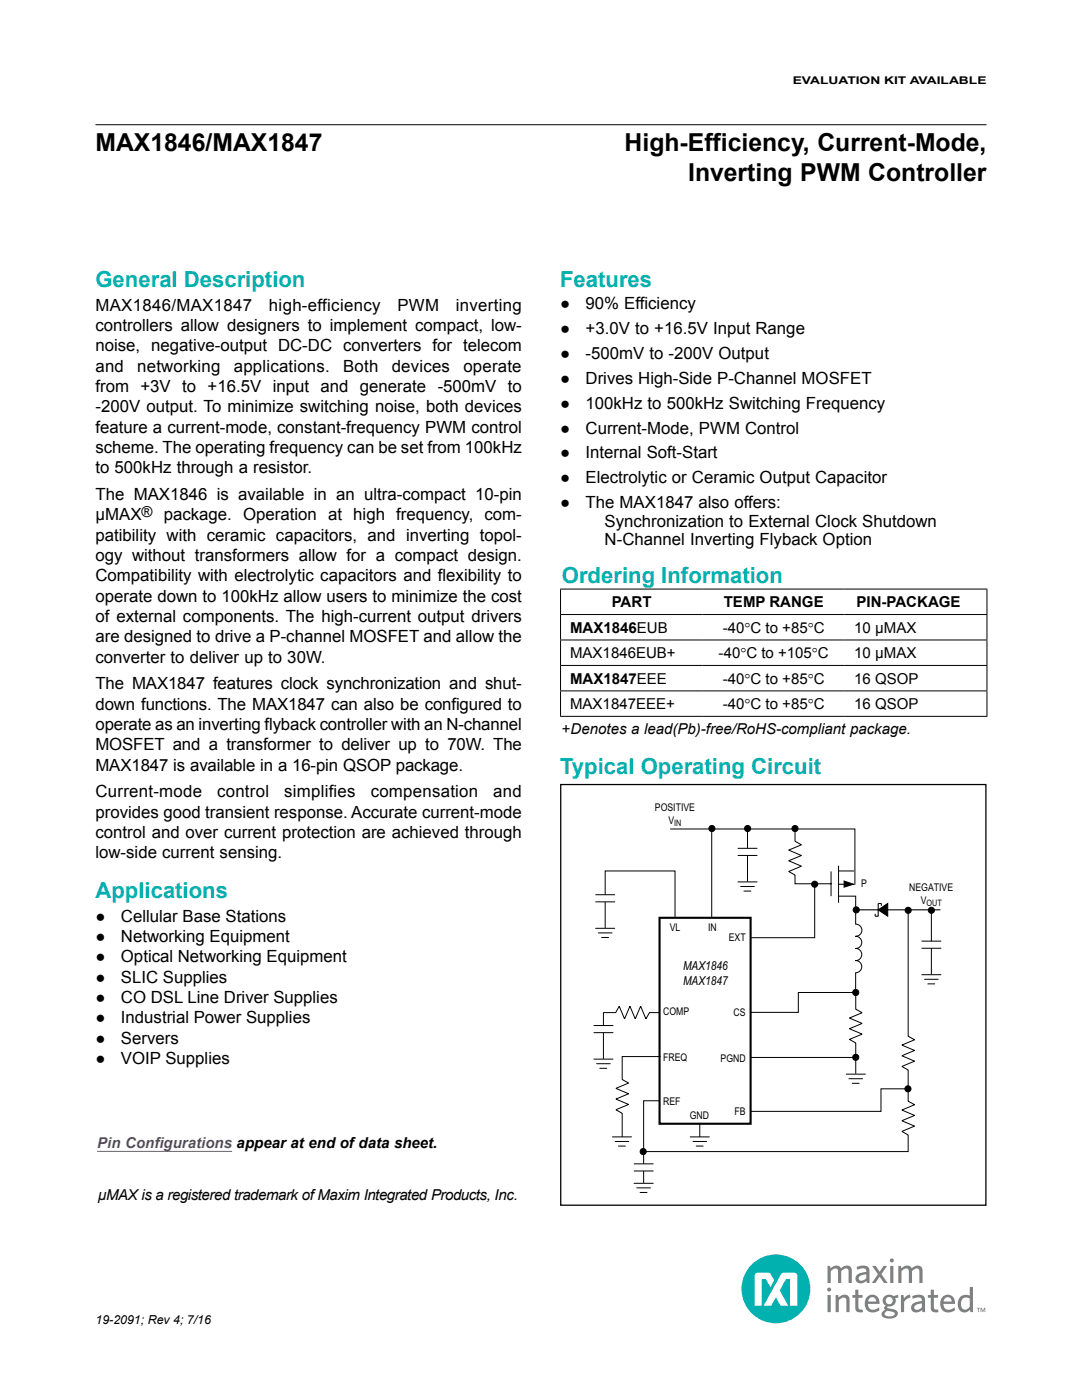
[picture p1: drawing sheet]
<svg xmlns="http://www.w3.org/2000/svg" width="216mm" height="279mm" viewBox="0 0 216 279" stroke-linecap="round" stroke-linejoin="round" font-family="sans-serif">
<defs><g id="words">
<g font-size="4.9">
<text x="19" y="30.2">MAX1846/MAX1847</text>
<text x="124.6" y="30.2">High-Efficiency, Current-Mode,</text>
<text x="137.3" y="36.1">Inverting PWM Controller</text>
</g>
<g font-size="4.4" fill="#00b1b0">
<text x="19" y="57.2">General Description</text>
<text x="111.8" y="57.2">Features</text>
<text x="112.1" y="116.3">Ordering Information</text>
<text x="111.8" y="154.5">Typical Operating Circuit</text>
<text x="19" y="179.1">Applications</text>
</g>
<g font-size="3.4">
<text x="19" y="62">MAX1846/MAX1847</text>
<text x="53.7" y="62">high-efficiency</text>
<text x="79.3" y="62">PWM</text>
<text x="91" y="62">inverting</text>
<text x="111.8" y="61.7">●</text>
<text x="116.8" y="61.7">90% Efficiency</text>
<text x="19" y="66.1">controllers allow designers to implement compact, low-</text>
<text x="19" y="70.1">noise, negative-output DC-DC converters for telecom</text>
<text x="111.8" y="66.6">●</text>
<text x="111.8" y="71.6">●</text>
<text x="116.8" y="66.6">+3.0V to +16.5V Input Range</text>
<text x="116.8" y="71.6">-500mV to -200V Output</text>
<text x="19" y="74.2">and</text>
<text x="27.4" y="74.2">networking</text>
<text x="46.7" y="74.2">applications.</text>
<text x="68.5" y="74.2">Both</text>
<text x="78.2" y="74.2">devices</text>
<text x="92.5" y="74.2">operate</text>
<text x="111.8" y="76.6">●</text>
<text x="116.8" y="76.6">Drives High-Side P-Channel MOSFET</text>
<text x="19" y="78.2">from +3V to +16.5V input and generate -500mV to</text>
<text x="19" y="82.3">-200V output. To minimize switching noise, both devices</text>
<text x="111.8" y="81.5">●</text>
<text x="116.8" y="81.5">100kHz to 500kHz Switching Frequency</text>
<text x="19" y="86.3">feature a current-mode, constant-frequency PWM control</text>
<text x="111.8" y="86.5">●</text>
<text x="116.8" y="86.5">Current-Mode, PWM Control</text>
<text x="19" y="90.4">scheme. The operating frequency can be set from 100kHz</text>
<text x="19" y="94.5">to 500kHz through a resistor.</text>
<text x="111.8" y="91.5">●</text>
<text x="116.8" y="91.5">Internal Soft-Start</text>
<text x="19" y="99.8">The MAX1846 is available in an ultra-compact 10-pin</text>
<text x="111.8" y="96.5">●</text>
<text x="111.8" y="101.4">●</text>
<text x="116.8" y="96.5">Electrolytic or Ceramic Output Capacitor</text>
<text x="116.8" y="101.4">The MAX1847 also offers:</text>
<text x="19" y="103.8">µMAX® package. Operation at high frequency, com-</text>
<text x="19" y="107.9">patibility with ceramic capacitors, and inverting topol-</text>
<text x="120.7" y="105.1">Synchronization to External Clock Shutdown</text>
<text x="19" y="112">ogy without transformers allow for a compact design.</text>
<text x="120.7" y="108.9">N-Channel Inverting Flyback Option</text>
<text x="19" y="116">Compatibility with electrolytic capacitors and flexibility to</text>
<text x="19" y="120.1">operate down to 100kHz allow users to minimize the cost</text>
<text x="19" y="124.1">of external components. The high-current output drivers</text>
<text x="19" y="128.2">are designed to drive a P-channel MOSFET and allow the</text>
<text x="19" y="132.2">converter to deliver up to 30W.</text>
<text x="19" y="137.6">The MAX1847 features clock synchronization and shut-</text>
<text x="19" y="141.6">down functions. The MAX1847 can also be configured to</text>
<text x="19" y="145.7">operate as an inverting flyback controller with an N-channel</text>
<text x="19" y="149.7">MOSFET and a transformer to deliver up to 70W. The</text>
<text x="19" y="153.8">MAX1847 is available in a 16-pin QSOP package.</text>
<text x="19" y="159.1">Current-mode</text>
<text x="43.3" y="159.1">control</text>
<text x="56.7" y="159.1">simplifies</text>
<text x="74" y="159.1">compensation</text>
<text x="98.4" y="159.1">and</text>
<text x="19" y="163.2">provides good transient response. Accurate current-mode</text>
<text x="19" y="167.2">control and over current protection are achieved through</text>
<text x="19" y="171.3">low-side current sensing.</text>
<text x="19" y="183.9">●</text>
<text x="24.1" y="183.9">Cellular Base Stations</text>
<text x="19" y="188">●</text>
<text x="24.1" y="188">Networking Equipment</text>
<text x="19" y="192.1">●</text>
<text x="19" y="196.1">●</text>
<text x="24.1" y="192.1">Optical Networking Equipment</text>
<text x="24.1" y="196.1">SLIC Supplies</text>
<text x="19" y="200.2">●</text>
<text x="24.1" y="200.2">CO DSL Line Driver Supplies</text>
<text x="19" y="204.2">●</text>
<text x="19" y="208.3">●</text>
<text x="24.1" y="204.2">Industrial Power Supplies</text>
<text x="24.1" y="208.3">Servers</text>
<text x="19" y="212.3">●</text>
<text x="24.1" y="212.3">VOIP Supplies</text>
</g>
<g font-size="3">
<text x="122.1" y="121.2">PART</text>
<text x="144.4" y="121.2">TEMP RANGE</text>
<text x="170.9" y="121.2">PIN-PACKAGE</text>
<text x="113.8" y="126.3">MAX1846EUB</text>
<text x="113.8" y="131.4">MAX1846EUB+</text>
<text x="143.4" y="131.4">-40°C to +105°C</text>
<text x="144.2" y="126.3">-40°C to +85°C</text>
<text x="170.5" y="126.3">10 µMAX</text>
<text x="170.5" y="131.4">10 µMAX</text>
<text x="113.8" y="136.4">MAX1847EEE</text>
<text x="144.2" y="136.4">-40°C to +85°C</text>
<text x="170.5" y="136.4">16 QSOP</text>
<text x="113.8" y="141.5">MAX1847EEE+</text>
<text x="144.2" y="141.5">-40°C to +85°C</text>
<text x="170.5" y="141.5">16 QSOP</text>
<text x="112.1" y="146.5">+Denotes a lead(Pb)-free/RoHS-compliant package.</text>
<text x="19.5" y="239.4">µMAX is a registered trademark of Maxim Integrated Products, Inc.</text>
</g>
<text font-size="3" fill="#6e298d" x="19.4" y="229.1">Pin Configurations appear at end of data sheet.</text>
<g font-size="2.5">
<text x="136.3" y="193.6">MAX1846</text>
<text x="136.3" y="196.5">MAX1847</text>
<text x="19" y="264.2">19-2091; Rev 4; 7/16</text>
</g>
<g font-size="2.1">
<text x="158.2" y="16.8">EVALUATION KIT AVAILABLE</text>
<text x="130.7" y="161.9">POSITIVE</text>
<text x="133.4" y="164.5">V</text>
<text x="171.8" y="177">P</text>
<text x="181.4" y="177.8">NEGATIVE</text>
<text x="133.6" y="185.7">VL</text>
<text x="141.3" y="185.7">IN</text>
<text x="183.7" y="180.4">V</text>
<text x="145.4" y="187.8">EXT</text>
<text x="132.3" y="202.7">COMP</text>
<text x="146.4" y="202.8">CS</text>
<text x="132.3" y="211.7">FREQ</text>
<text x="143.8" y="211.9">PGND</text>
<text x="132.3" y="220.5">REF</text>
<text x="137.7" y="223.3">GND</text>
<text x="146.6" y="222.5">FB</text>
</g>
<g font-size="1.8">
<text x="134.5" y="164.8">IN</text>
<text x="184.9" y="180.7">OUT</text>
</g>
</g></defs>
<path d="M19.4 229.8h26.9" fill="none" stroke="#6e298d" stroke-width=".2"/>
<g fill="none" stroke="#000" stroke-width=".2">
<path d="M111.8 117.6h85.2M111.8 117.7v4.9M196.9 117.7v4.9M111.8 122.6h85.2M111.8 127.7h85.2M111.8 132.8h85.2M111.8 137.9h85.2M111.8 122.7v4.9M111.8 127.8v4.9M111.8 132.9v4.9M111.8 138v4.9M196.9 122.7v4.9"/>
<path d="M196.9 127.8v4.9M196.9 132.9v4.9M196.9 138v4.9M111.8 143h85.2"/>
</g>
<path d="M111.9 156.6h84.8v83.9h-84.8z" fill="#fff"/>
<g fill="none" stroke="#000" stroke-width=".2">
<path d="M118.9 178.6h3.8M118.9 180h3.8M120.8 178.6v-4.8h13.9v9.4M120.8 180v5.2M133.7 165.4h36.9v11.2M142 165.4v17.7M147.2 176h3.9M147.3 169.3h3.8M147.3 170.7h3.8M147.8 176.9h2.7M148.4 177.8h1.4M149.2 165.4v3.9"/>
<path d="M149.2 170.7v5.2M158.6 174.6v1.8h7.3M158.6 165.4v2.5l1.3 .7-2.5 1.1 2.5 1-2.5 1.1 2.5 1.1-2.5 1 1.2 .7M162.6 176.5v10.6h-12.7M165.8 173.9v4.9M167.3 178.8h3.4v5.6a1.21 1.21 0 0 1 1.3 1.2 1.21 1.21 0 0 1-1.2 1.3 1.22 1.22 0 0 1 1.2 1.2 1.22 1.22 0 0 1-1.3 1.2M167.3 176.5h1.6M167.3 173.8h3.1M167.3 172.8v7.4M168.4 175.8l1.9 .7-1.9 .6zM118.8 185.3h3.9M119.4 186.2h2.7"/>
<path d="M120 187.1h1.4M170.7 189.3a1.22 1.22 0 0 1 1.3 1.2 1.22 1.22 0 0 1-1.3 1.2 1.21 1.21 0 0 1 1.3 1.2 1.21 1.21 0 0 1-1.3 1.2v4.1M170.8 198.3v3.1M170.8 198.1h-11.5v3.9h-9.6M170.9 181.6h16.7M175.2 181.6l1.9-1.3v2.5zM175.9 180.8v-.5h-.7v2.5h-.6v-.4M181.2 181.7v25.1l1.3 .7-2.5 1.1 2.5 1-2.5 1.1 2.5 1.1-2.5 1 1.2 .7M183.9 194.5h3.9M184 187.8h3.8M184 189.2h3.8M184.5 195.4h2.7"/>
<path d="M185.1 196.4h1.4M185.8 181.7v6.1M185.8 189.2v5.3M118.5 211.4h3.8M118.5 204.7h3.8M118.5 206.1h3.8M119 212.3h2.8M119.7 213.2h1.4M120.4 202v2.7M120.4 206.1v5.2M120.4 202.1h2.5l.7-1.3 1 2.5 1.1-2.5 1.1 2.5 1-2.5 1.1 2.5 .7-1.2h1.9M131.7 219.7h-3.3v12.6"/>
<path d="M131.8 210.9h-7.6v4.6l1.2 .7-2.5 1 2.5 1.1-2.5 1 2.5 1.1-2.5 1.1 1.3 .7v4.7M149.8 211h20.9M168.9 214.4h3.8M169.4 215.3h2.7M170.1 216.2h1.3M170.8 208.1v6.2M170.8 201.4l1.2 .7-2.5 1.1 2.5 1-2.5 1.1 2.5 1.1-2.5 1 1.3 .7M181.2 217.3h-5.4v4.5h-26M181.2 213.5v6.3M181.2 219.8l1.3 .7-2.5 1 2.5 1.1-2.5 1.1 2.5 1-2.5 1.1 1.2 .7M122.2 226.9h3.8M122.7 227.8h2.8"/>
<path d="M123.4 228.7h1.4M126.5 236.2h3.8M126.5 232.3h3.8M126.5 233.7h3.8M127.1 237.1h2.7M127.7 238h1.4M128.4 233.7v2.4M137.7 226.9h3.8M138.3 227.8h2.7M138.9 228.7h1.4M139.6 224.3v2.6M181.2 226.5v3.3h-52.9"/>
<circle cx="142.1" cy="165.4" r=".61"/>
<circle cx="149.2" cy="165.4" r=".61"/>
<circle cx="158.6" cy="165.4" r=".61"/>
<circle cx="162.6" cy="176.5" r=".61"/>
<circle cx="170.8" cy="198.1" r=".61"/>
<circle cx="170.9" cy="181.6" r=".61"/>
<circle cx="181.2" cy="181.7" r=".61"/>
<circle cx="185.8" cy="181.7" r=".61"/>
<circle cx="170.8" cy="211" r=".61"/>
<circle cx="181.2" cy="217.3" r=".61"/>
<circle cx="128.3" cy="229.8" r=".61"/>
</g>
<g fill="#000">
<path d="M167.3 176.5h1.6zM168.4 175.8l1.9 .7-1.9 .6zM174.6 182.4v.4zM174.6 182.8h.6zM175.2 181.6l1.9-1.3v2.5zM175.2 180.3h.7zM175.9 180.3v.5z"/>
<circle cx="142.1" cy="165.4" r=".61"/>
<circle cx="149.2" cy="165.4" r=".61"/>
<circle cx="158.6" cy="165.4" r=".61"/>
<circle cx="162.6" cy="176.5" r=".61"/>
<circle cx="170.8" cy="198.1" r=".61"/>
<circle cx="170.9" cy="181.6" r=".61"/>
<circle cx="181.2" cy="181.7" r=".61"/>
<circle cx="185.8" cy="181.7" r=".61"/>
<circle cx="170.8" cy="211" r=".61"/>
<circle cx="181.2" cy="217.3" r=".61"/>
<circle cx="128.3" cy="229.8" r=".61"/>
</g>
<path d="M131.6 183.2h18.2v41.1h-18.2z" fill="none" stroke="#000" stroke-width=".42"/>
<path d="M111.9 156.6h84.8v83.9h-84.8z" fill="none" stroke="#000" stroke-width=".25"/>
<circle cx="154.8" cy="257.2" r="6.9" fill="#00b1b0"/>
<path d="M156 254.1l-3.6 6.5h1.5l.9-1.7 1 1.7h1.5l-1.7-3.1 1.2-2.2h.8v5.3h1.5v-5.9a.7 .7 0 0 0-.7-.7h-1.9zM150.8 254.2l-.2 .5v5.9h1.4v-5.3h.8l.9 1.6 .8-1.4-.7-1.2-.4-.3h-2.1z" fill="#fff"/>
<g fill="#7e8082">
<path d="M166.7 258.5h.5l.1 .4 .3-.2a1.12 1.12 0 0 1 1.2-.3 1.12 1.12 0 0 1 .7 1v2.5h-.6v-2.4a.59 .59 0 0 0-.4-.5 .59 .59 0 0 0-.6 .1l-.5 .4v2.4h-.7z"/>
<path d="M170.7 257.4h.6v1.1h.8v.5h-.8v2.1l.2 .2h.6l.1 .6h-.3a.95 .95 0 0 1-1.2-.9v-2h-.6v-.5h.6z"/>
<path d="M185.7 257.4h.6v1.1h.9v.5h-.9l.1 2.1 .1 .2h.7l.1 .6h-.4a.95 .95 0 0 1-1.2-.9v-2h-.6v-.5h.6z"/>
<path d="M179.8 258.5h.5l.1 .6a1.51 1.51 0 0 1 1.2-.7l.1 .6a1.56 1.56 0 0 0-1.3 .8v2.1h-.6z"/>
<path d="M165.1 252.6h.5l.1 .5a1.24 1.24 0 0 1 2.1 0l.2-.2a1.1 1.1 0 0 1 1.2-.3 1.1 1.1 0 0 1 .8 1v2.5h-.7v-2.7a.89 .89 0 0 0-1.4 .3v2.4h-.7v-2.7a.89 .89 0 0 0-1.4 .3v2.4h-.7z"/>
<path d="M179.2 252.6h.6v.5a1.24 1.24 0 0 1 2.1 0l.3-.2a1.1 1.1 0 0 1 1.1-.3 1.1 1.1 0 0 1 .8 1v2.5h-.7v-2.7a.89 .89 0 0 0-1.4 .3v2.4h-.7v-2.7a.89 .89 0 0 0-1.4 .3v2.4h-.7z"/>
<path d="M174 252.6h.7l.8 1.2 .8-1.2h.7l-1.1 1.7 1.2 1.8h-.7l-.9-1.3-.8 1.3h-.7l1.2-1.8z"/>
<path d="M165 257.4a.4 .4 0 0 1 .8 0 .4 .4 0 0 1-.8 0zM165.1 258.5h.7v3.4h-.7z"/>
<path d="M173 258.9a1.48 1.48 0 0 1 1.8-.3 1.48 1.48 0 0 1 .7 1.6h-2.3a1.13 1.13 0 0 0 .6 1.1 1.13 1.13 0 0 0 1.3-.2l.3-.2 .1 .6a1.76 1.76 0 0 1-2.2 .2 1.76 1.76 0 0 1-.7-2.1zM173.5 259.1l-.3 .6h1.7a.8 .8 0 0 0-.5-.7 .8 .8 0 0 0-.9 .1z"/>
<path d="M176.4 258.8a1.46 1.46 0 0 1 1.9-.1l.9-.3 .1 .6h-.7a1.2 1.2 0 0 1-.2 1.3 1.2 1.2 0 0 1-1.2 .4l-.1 .3 .9 .2a.98 .98 0 0 1 1.1 1.3 2.26 2.26 0 0 1-3.1 .1 .88 .88 0 0 1 .6-1.2l-.2-.4 .4-.4a1.14 1.14 0 0 1-.4-1.8zM176.8 261.8l-.3 .4a1.31 1.31 0 0 0 2.1 0 1.55 1.55 0 0 0-1.8-.4zM176.7 259.6a.75 .75 0 0 0 1.5 0 .75 .75 0 0 0-1.5 0z"/>
<path d="M182 258.7l1-.3a1.14 1.14 0 0 1 1.6 1.1v2.4h-.5l-.1-.5-.2 .2a1.09 1.09 0 0 1-1.5 .2 1.09 1.09 0 0 1-.3-1.5 3 3 0 0 1 1.9-.7 .65 .65 0 0 0-.2-.6 .65 .65 0 0 0-.7-.1l-.9 .3zM182.6 260.5a.51 .51 0 0 0-.1 .7 .51 .51 0 0 0 .7 .2l.7-.5v-.8z"/>
<path d="M188 258.9a1.48 1.48 0 0 1 1.8-.3 1.48 1.48 0 0 1 .8 1.6h-2.4a1.13 1.13 0 0 0 .7 1.1 1.13 1.13 0 0 0 1.3-.2l.3-.2 .1 .6a1.76 1.76 0 0 1-2.2 .2 1.76 1.76 0 0 1-.7-2.1zM188.6 259.1l-.3 .6h1.6a.8 .8 0 0 0-.4-.7 .8 .8 0 0 0-.9 .1z"/>
<path d="M193.5 256.8h.6v5.1h-.5v-.5a1.38 1.38 0 0 1-1.7 .4 1.38 1.38 0 0 1-.8-1.5 1.65 1.65 0 0 1 2.4-1.7zM192.1 259.2a1.58 1.58 0 0 0 .1 2.1 1.03 1.03 0 0 0 1.3-.5v-1.7l-.8-.2z"/>
<path d="M170.9 252.9l1-.3a1.14 1.14 0 0 1 1.6 1.1v2.4h-.5l-.1-.5-.2 .2a1.09 1.09 0 0 1-1.5 .2 1.09 1.09 0 0 1-.3-1.5 3 3 0 0 1 2-.7 .65 .65 0 0 0-.3-.6 .65 .65 0 0 0-.7-.1l-.9 .3zM171.5 254.7a.51 .51 0 0 0-.1 .7 .51 .51 0 0 0 .7 .2l.8-.5v-.8z"/>
<path d="M177.5 251.6a.45 .45 0 0 1 .9 0 .45 .45 0 0 1-.9 0zM177.6 252.6h.7v3.5h-.7z"/>
<path d="M194.9 261h.7v.1h-.3v.8h-.1v-.8h-.3zM195.7 261h.2l.2 .6 .3-.6h.2v.9h-.1v-.7l-.3 .7-.4-.7v.7h-.1z"/>
</g>
<path d="M19.1 24.9h177.7" fill="none" stroke="#000" stroke-width=".2"/>
<use href="#words"/>
</svg>
